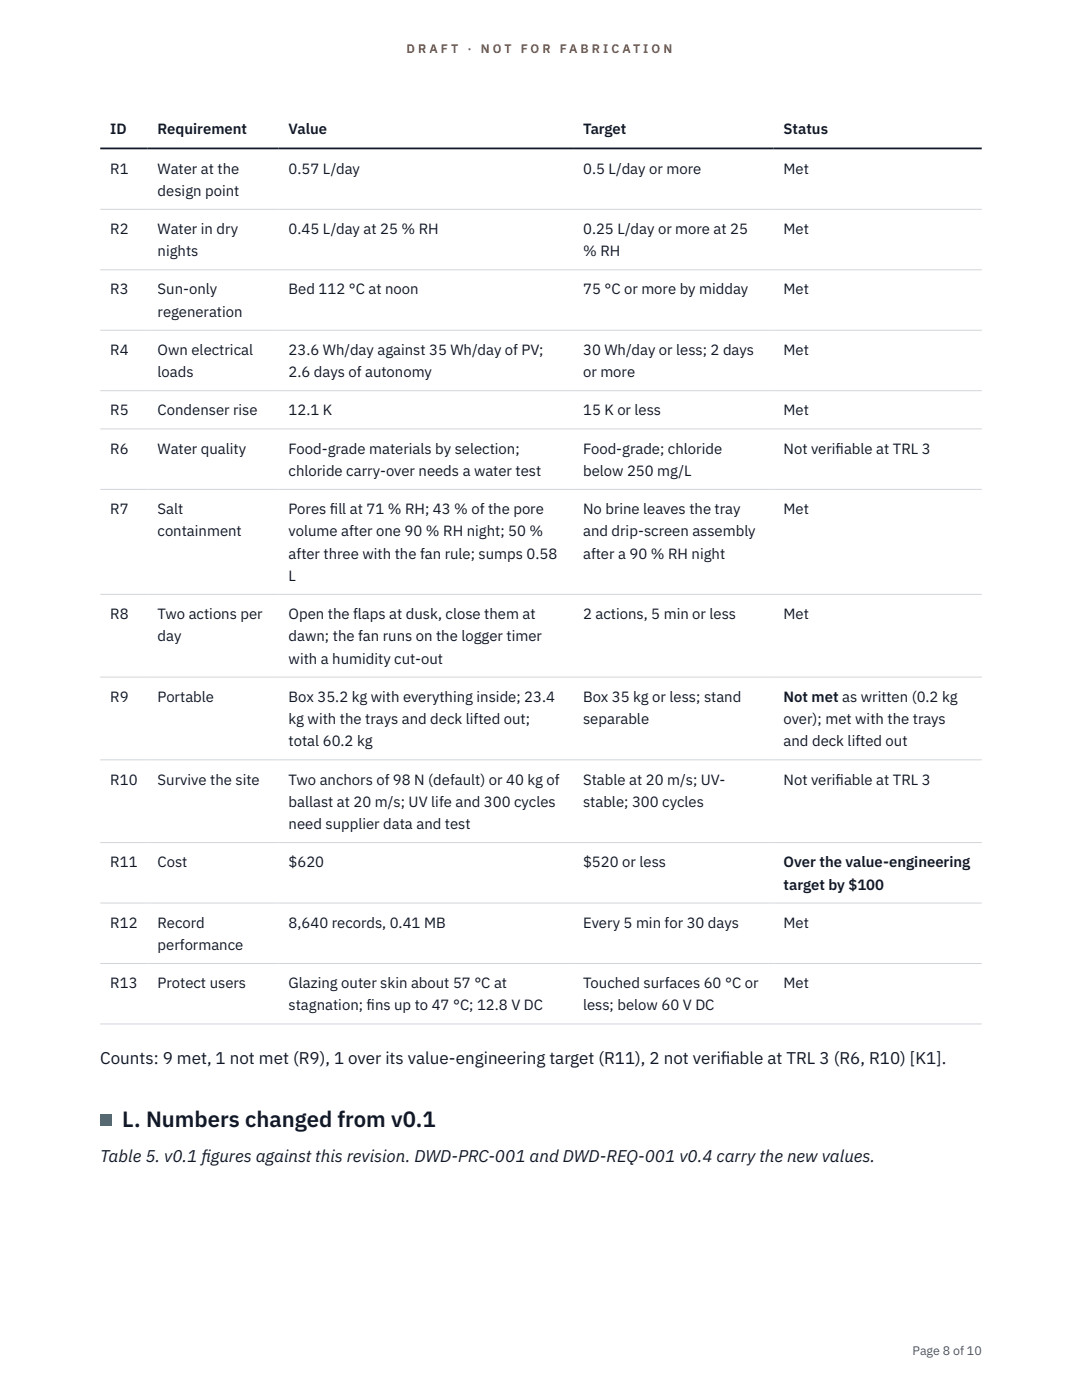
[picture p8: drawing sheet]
<svg xmlns="http://www.w3.org/2000/svg" width="216mm" height="279mm" viewBox="0 0 216 279" stroke-linecap="round" stroke-linejoin="round" font-family="sans-serif">
<defs><g id="words">
<text font-size="4.4" fill="#111827" x="24.4" y="224.9">L. Numbers changed from v0.1</text>
<g font-size="3.4" fill="#111827">
<text x="20" y="212.3">Counts: 9 met, 1 not met (R9), 1 over its value-engineering target (R11), 2 not verif</text>
<text x="143.9" y="212.3">iable at TRL 3 (R6, R10) [K1].</text>
<text x="20" y="231.8">Table 5. v0.1 f</text>
<text x="40.2" y="231.8">igures against this revision. DWD-PRC-001 and DWD-REQ-001 v0.4 carry the new values.</text>
</g>
<g font-size="3" fill="#111827">
<text x="22" y="26.8">ID</text>
<text x="31.5" y="26.8">Requirement</text>
<text x="57.6" y="26.8">Value</text>
<text x="116.3" y="26.8">Target</text>
<text x="156.4" y="26.8">Status</text>
<text x="22" y="34.6">R1</text>
<text x="31.5" y="34.6">Water at the</text>
<text x="57.6" y="34.6">0.57 L/day</text>
<text x="116.3" y="34.6">0.5 L/day or more</text>
<text x="156.4" y="34.6">Met</text>
<text x="31.5" y="39.1">design point</text>
<text x="22" y="46.7">R2</text>
<text x="31.5" y="46.7">Water in dry</text>
<text x="57.6" y="46.7">0.45 L/day at 25 % RH</text>
<text x="116.3" y="46.7">0.25 L/day or more at 25</text>
<text x="156.4" y="46.7">Met</text>
<text x="31.5" y="51.1">nights</text>
<text x="116.3" y="51.1">% RH</text>
<text x="22" y="58.8">R3</text>
<text x="31.5" y="58.8">Sun-only</text>
<text x="57.6" y="58.8">Bed 112 °C at noon</text>
<text x="116.3" y="58.8">75 °C or more by midday</text>
<text x="156.4" y="58.8">Met</text>
<text x="31.5" y="63.2">regeneration</text>
<text x="22" y="70.8">R4</text>
<text x="31.5" y="70.8">Own electrical</text>
<text x="57.6" y="70.8">23.6 Wh/day against 35 Wh/day of PV;</text>
<text x="116.3" y="70.8">30 Wh/day or less; 2 days</text>
<text x="156.4" y="70.8">Met</text>
<text x="31.5" y="75.3">loads</text>
<text x="57.6" y="75.3">2.6 days of autonomy</text>
<text x="116.3" y="75.3">or more</text>
<text x="22" y="82.9">R5</text>
<text x="31.5" y="82.9">Condenser rise</text>
<text x="57.6" y="82.9">12.1 K</text>
<text x="116.3" y="82.9">15 K or less</text>
<text x="156.4" y="82.9">Met</text>
<text x="22" y="90.5">R6</text>
<text x="31.5" y="90.5">Water quality</text>
<text x="57.6" y="90.5">Food-grade materials by selection;</text>
<text x="57.6" y="95">chloride carry-over needs a water test</text>
<text x="116.3" y="90.5">Food-grade; chloride</text>
<text x="116.3" y="95">below 250 mg/L</text>
<text x="156.4" y="90.5">Not verif</text>
<text x="166.7" y="90.5">iable at TRL 3</text>
<text x="22" y="102.6">R7</text>
<text x="31.5" y="102.6">Salt</text>
<text x="31.5" y="107">containment</text>
<text x="57.6" y="102.6">Pores f</text>
<text x="57.6" y="107">volume after one 90 % RH night; 50 %</text>
<text x="65.8" y="102.6">ill at 71 % RH; 43 % of the pore</text>
<text x="116.3" y="102.6">No brine leaves the tray</text>
<text x="116.3" y="107">and drip-screen assembly</text>
<text x="156.4" y="102.6">Met</text>
<text x="57.6" y="111.5">after three with the fan rule; sumps 0.58</text>
<text x="116.3" y="111.5">after a 90 % RH night</text>
<text x="57.6" y="115.9">L</text>
<text x="22" y="123.5">R8</text>
<text x="31.5" y="123.5">Two actions per</text>
<text x="57.6" y="123.5">Open the flaps at dusk, close them at</text>
<text x="116.3" y="123.5">2 actions, 5 min or less</text>
<text x="156.4" y="123.5">Met</text>
<text x="31.5" y="128">day</text>
<text x="57.6" y="128">dawn; the fan runs on the logger timer</text>
<text x="57.6" y="132.4">with a humidity cut-out</text>
<text x="22" y="140.1">R9</text>
<text x="31.5" y="140.1">Portable</text>
<text x="57.6" y="140.1">Box 35.2 kg with everything inside; 23.4</text>
<text x="116.3" y="140.1">Box 35 kg or less; stand</text>
<text x="156.4" y="140.1">Not met as written (0.2 kg</text>
<text x="57.6" y="144.5">kg with the trays and deck lifted out;</text>
<text x="57.6" y="148.9">total 60.2 kg</text>
<text x="116.3" y="144.5">separable</text>
<text x="156.4" y="144.5">over); met with the trays</text>
<text x="156.4" y="148.9">and deck lifted out</text>
<text x="22" y="156.6">R10</text>
<text x="31.5" y="156.6">Survive the site</text>
<text x="57.6" y="156.6">Two anchors of 98 N (default) or 40 kg of</text>
<text x="57.6" y="161">ballast at 20 m/s; UV life and 300 cycles</text>
<text x="116.3" y="156.6">Stable at 20 m/s; UV-</text>
<text x="116.3" y="161">stable; 300 cycles</text>
<text x="156.4" y="156.6">Not verif</text>
<text x="166.7" y="156.6">iable at TRL 3</text>
<text x="57.6" y="165.5">need supplier data and test</text>
<text x="22" y="173.1">R11</text>
<text x="31.5" y="173.1">Cost</text>
<text x="57.6" y="173.1">$620</text>
<text x="116.3" y="173.1">$520 or less</text>
<text x="156.4" y="173.1">Over the value-engineering</text>
<text x="156.4" y="177.5">target by $100</text>
<text x="22" y="185.1">R12</text>
<text x="31.5" y="185.1">Record</text>
<text x="57.6" y="185.1">8,640 records, 0.41 MB</text>
<text x="116.3" y="185.1">Every 5 min for 30 days</text>
<text x="156.4" y="185.1">Met</text>
<text x="31.5" y="189.6">performance</text>
<text x="22" y="197.2">R13</text>
<text x="31.5" y="197.2">Protect users</text>
<text x="57.6" y="197.2">Glazing outer skin about 57 °C at</text>
<text x="116.3" y="197.2">Touched surfaces 60 °C or</text>
<text x="156.4" y="197.2">Met</text>
<text x="57.6" y="201.7">stagnation; f</text>
<text x="73.2" y="201.7">ins up to 47 °C; 12.8 V DC</text>
<text x="116.3" y="201.7">less; below 60 V DC</text>
</g>
<g font-size="2.5" fill="#b45309">
<text x="81.1" y="10.5">D R A F T</text>
<text x="93.3" y="10.5">·</text>
<text x="95.9" y="10.5">N O T</text>
<text x="103.9" y="10.5">F O R</text>
<text x="111.7" y="10.5">F A B R I C A T I O N</text>
</g>
<text font-size="2.5" fill="#4b5563" x="182.1" y="270.3">Page 8 of 10</text>
</g></defs>
<g fill="none" stroke="#d1d5db" stroke-width=".2">
<path d="M20 41.8h175.9M20 53.8h175.9M20 65.9h175.9M20 78h175.9M20 85.6h175.9M20 97.7h175.9M20 118.6h175.9M20 135.1h175.9M20 151.6h175.9M20 168.2h175.9M20 180.2h175.9M20 192.3h175.9"/>
<path d="M20 204.4h175.9"/>
</g>
<path d="M20 29.6h175.9" fill="none" stroke="#111827" stroke-width=".35"/>
<path d="M20 222.3h2.2v2.2h-2.2z" fill="#0f766e"/>
<use href="#words"/>
</svg>
